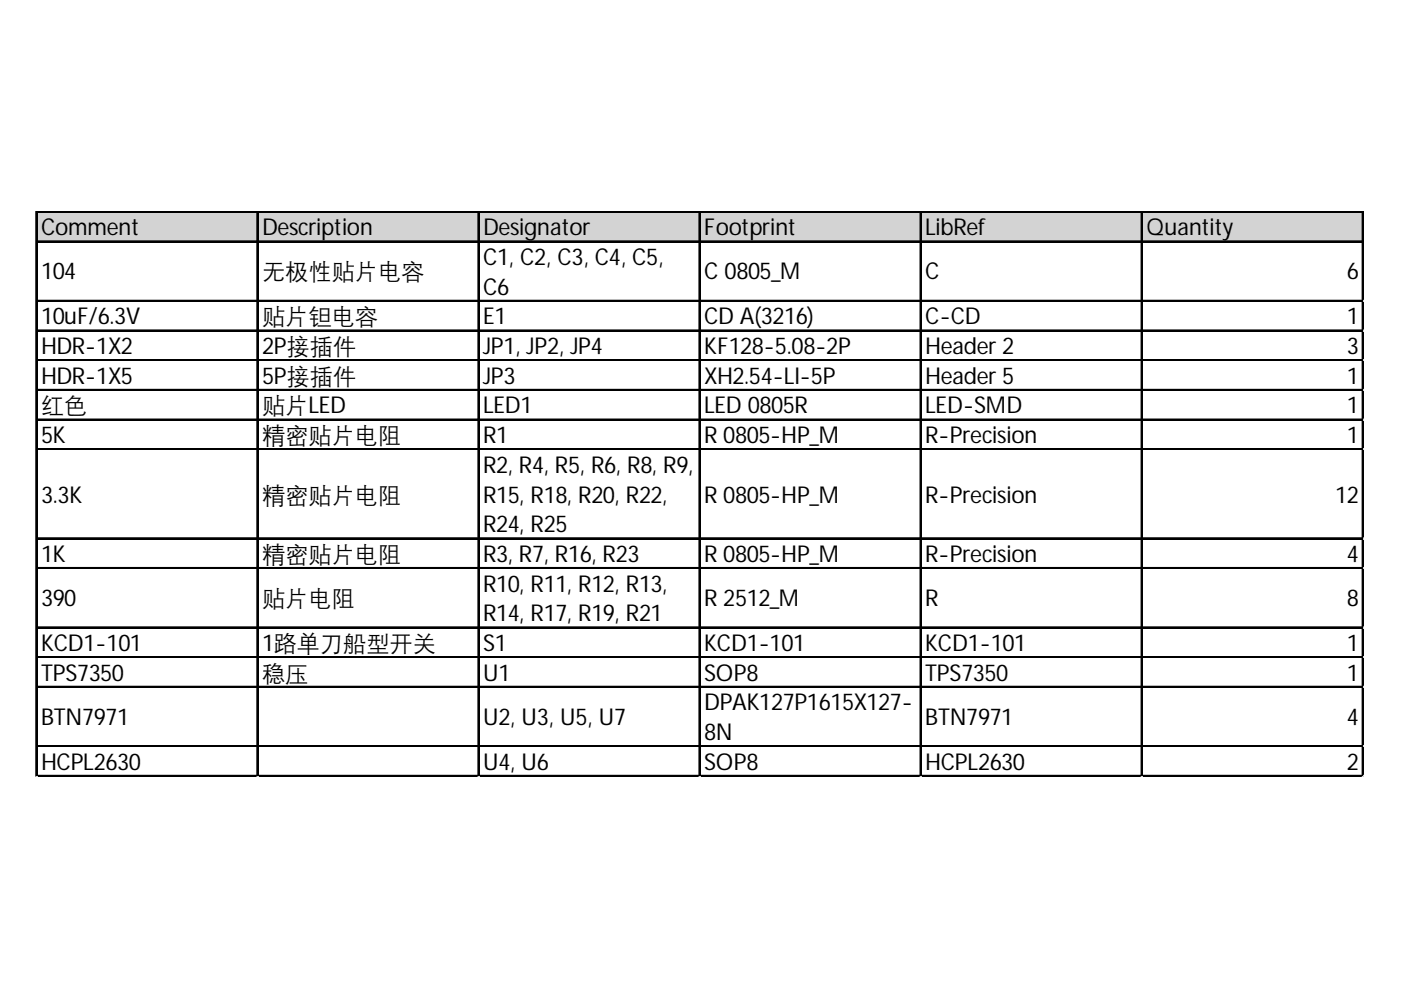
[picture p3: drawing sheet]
<svg xmlns="http://www.w3.org/2000/svg" width="297mm" height="210mm" viewBox="0 0 297 210" stroke-linecap="round" stroke-linejoin="round" font-family="sans-serif">
<defs><g id="words">
<g font-size="4.9">
<text x="8.7" y="49.9">Comment</text>
<text x="55.6" y="49.9">Description</text>
<text x="102.4" y="49.9">Designator</text>
<text x="149.3" y="49.9">Footprint</text>
<text x="196.2" y="49.9">LibRef</text>
<text x="243.1" y="49.9">Quantity</text>
<text x="8.7" y="59.2">104</text>
<text x="55.6" y="59.2">无极性贴片电容</text>
<text x="102.4" y="56.2">C1, C2, C3, C4, C5,</text>
<text x="149.3" y="59.2">C 0805_M</text>
<text x="196.2" y="59.2">C</text>
<text x="285.5" y="59.2">6</text>
<text x="102.4" y="62.5">C6</text>
<text x="8.7" y="68.8">10uF/6.3V</text>
<text x="55.6" y="68.8">贴片钽电容</text>
<text x="102.4" y="68.8">E1</text>
<text x="149.3" y="68.8">CD A(3216)</text>
<text x="196.2" y="68.8">C-CD</text>
<text x="285.5" y="68.8">1</text>
<text x="8.7" y="75.1">HDR-1X2</text>
<text x="55.6" y="75.1">2P接插件</text>
<text x="102.4" y="75.1">JP1, JP2, JP4</text>
<text x="149.3" y="75.1">KF128-5.08-2P</text>
<text x="196.2" y="75.1">Header 2</text>
<text x="285.5" y="75.1">3</text>
<text x="8.7" y="81.4">HDR-1X5</text>
<text x="55.6" y="81.4">5P接插件</text>
<text x="102.4" y="81.4">JP3</text>
<text x="149.3" y="81.4">XH2.54-LI-5P</text>
<text x="196.2" y="81.4">Header 5</text>
<text x="285.5" y="81.4">1</text>
<text x="8.7" y="87.7">红色</text>
<text x="55.6" y="87.7">贴片LED</text>
<text x="102.4" y="87.7">LED1</text>
<text x="149.3" y="87.7">LED 0805R</text>
<text x="196.2" y="87.7">LED-SMD</text>
<text x="285.5" y="87.7">1</text>
<text x="8.7" y="94">5K</text>
<text x="55.6" y="94">精密贴片电阻</text>
<text x="102.4" y="94">R1</text>
<text x="149.3" y="94">R 0805-HP_M</text>
<text x="196.2" y="94">R-Precision</text>
<text x="285.5" y="94">1</text>
<text x="102.4" y="100.2">R2, R4, R5, R6, R8, R9,</text>
<text x="8.7" y="106.5">3.3K</text>
<text x="55.6" y="106.5">精密贴片电阻</text>
<text x="102.4" y="106.5">R15, R18, R20, R22,</text>
<text x="149.3" y="106.5">R 0805-HP_M</text>
<text x="196.2" y="106.5">R-Precision</text>
<text x="283.1" y="106.5">12</text>
<text x="102.4" y="112.8">R24, R25</text>
<text x="8.7" y="119.1">1K</text>
<text x="55.6" y="119.1">精密贴片电阻</text>
<text x="102.4" y="119.1">R3, R7, R16, R23</text>
<text x="149.3" y="119.1">R 0805-HP_M</text>
<text x="196.2" y="119.1">R-Precision</text>
<text x="285.5" y="119.1">4</text>
<text x="102.4" y="125.4">R10, R11, R12, R13,</text>
<text x="8.7" y="128.4">390</text>
<text x="55.6" y="128.4">贴片电阻</text>
<text x="102.4" y="131.7">R14, R17, R19, R21</text>
<text x="149.3" y="128.4">R 2512_M</text>
<text x="196.2" y="128.4">R</text>
<text x="285.5" y="128.4">8</text>
<text x="8.7" y="138">KCD1-101</text>
<text x="55.6" y="138">1路单刀船型开关</text>
<text x="102.4" y="138">S1</text>
<text x="149.3" y="138">KCD1-101</text>
<text x="196.2" y="138">KCD1-101</text>
<text x="285.5" y="138">1</text>
<text x="8.7" y="144.3">TPS7350</text>
<text x="55.6" y="144.3">稳压</text>
<text x="102.4" y="144.3">U1</text>
<text x="149.3" y="144.3">SOP8</text>
<text x="196.2" y="144.3">TPS7350</text>
<text x="285.5" y="144.3">1</text>
<text x="8.7" y="153.6">BTN7971</text>
<text x="102.4" y="153.6">U2, U3, U5, U7</text>
<text x="149.3" y="150.6">DPAK127P1615X127-</text>
<text x="196.2" y="153.6">BTN7971</text>
<text x="285.5" y="153.6">4</text>
<text x="149.3" y="156.9">8N</text>
<text x="8.7" y="163.2">HCPL2630</text>
<text x="102.4" y="163.2">U4, U6</text>
<text x="149.3" y="163.2">SOP8</text>
<text x="196.2" y="163.2">HCPL2630</text>
<text x="285.5" y="163.2">2</text>
</g>
</g></defs>
<path d="M7.8 45h281.4v6.4h-281.4z" fill="#d3d3d3"/>
<g fill="none" stroke="#000" stroke-width=".27">
<path d="M7.6 44.8v119.9M7.7 44.8v119.9M7.9 44.8h281.2M7.9 44.9h281.2M7.9 51.1h281.2M7.9 51.2h281.2M54.5 45.1v119.6M54.6 45.1v119.6M101.4 45.1v119.6M101.5 45.1v119.6M148.2 45.1v119.6M148.4 45.1v119.6"/>
<path d="M195.1 45.1v119.6M195.2 45.1v119.6M242 45.1v119.6M242.1 45.1v119.6M288.8 45.1v119.6M289 45.1v119.6M7.9 63.7h281.2M7.9 63.8h281.2M7.9 70h281.2M7.9 70.1h281.2M7.9 76.3h281.2M7.9 76.4h281.2"/>
<path d="M7.9 82.6h281.2M7.9 82.7h281.2M7.9 88.9h281.2M7.9 89h281.2M7.9 95.2h281.2M7.9 95.3h281.2M7.9 114h281.2M7.9 114.2h281.2M7.9 120.3h281.2M7.9 120.5h281.2M7.9 132.9h281.2M7.9 133.1h281.2"/>
<path d="M7.9 139.2h281.2M7.9 139.4h281.2M7.9 145.5h281.2M7.9 145.7h281.2M7.9 158.1h281.2M7.9 158.3h281.2M7.9 164.4h281.2M7.9 164.5h281.2"/>
</g>
<path d="M7.6 164.7h.1" fill="none" stroke="#d4d4d4" stroke-width=".27"/>
<path d="M7.6 164.7h.3z" fill="#d4d4d4"/>
<path d="M54.5 164.7h.1" fill="none" stroke="#d4d4d4" stroke-width=".27"/>
<path d="M54.5 164.7h.3z" fill="#d4d4d4"/>
<path d="M101.4 164.7h.1" fill="none" stroke="#d4d4d4" stroke-width=".27"/>
<path d="M101.4 164.7h.2z" fill="#d4d4d4"/>
<path d="M148.2 164.7h.1" fill="none" stroke="#d4d4d4" stroke-width=".27"/>
<path d="M148.2 164.7h.3z" fill="#d4d4d4"/>
<path d="M195.1 164.7h.1" fill="none" stroke="#d4d4d4" stroke-width=".27"/>
<path d="M195.1 164.7h.3z" fill="#d4d4d4"/>
<path d="M242 164.7h.1" fill="none" stroke="#d4d4d4" stroke-width=".27"/>
<path d="M242 164.7h.2z" fill="#d4d4d4"/>
<path d="M288.8 164.7h.1" fill="none" stroke="#d4d4d4" stroke-width=".27"/>
<path d="M288.8 164.7h.3z" fill="#d4d4d4"/>
<path d="M289.1 63.7h.1" fill="none" stroke="#d4d4d4" stroke-width=".27"/>
<path d="M289.1 63.7l.1 .3z" fill="#d4d4d4"/>
<path d="M289.1 70h.1" fill="none" stroke="#d4d4d4" stroke-width=".27"/>
<path d="M289.1 70l.1 .3z" fill="#d4d4d4"/>
<path d="M289.1 76.3h.1" fill="none" stroke="#d4d4d4" stroke-width=".27"/>
<path d="M289.1 76.3l.1 .3z" fill="#d4d4d4"/>
<path d="M289.1 82.6h.1" fill="none" stroke="#d4d4d4" stroke-width=".27"/>
<path d="M289.1 82.6l.1 .2z" fill="#d4d4d4"/>
<path d="M289.1 88.9h.1" fill="none" stroke="#d4d4d4" stroke-width=".27"/>
<path d="M289.1 88.9l.1 .2z" fill="#d4d4d4"/>
<path d="M289.1 95.2h.1" fill="none" stroke="#d4d4d4" stroke-width=".27"/>
<path d="M289.1 95.2l.1 .2z" fill="#d4d4d4"/>
<path d="M289.1 114h.1" fill="none" stroke="#d4d4d4" stroke-width=".27"/>
<path d="M289.1 114l.1 .3z" fill="#d4d4d4"/>
<path d="M289.1 120.3h.1" fill="none" stroke="#d4d4d4" stroke-width=".27"/>
<path d="M289.1 120.3l.1 .3z" fill="#d4d4d4"/>
<path d="M289.1 132.9h.1" fill="none" stroke="#d4d4d4" stroke-width=".27"/>
<path d="M289.1 132.9l.1 .3z" fill="#d4d4d4"/>
<path d="M289.1 139.2h.1" fill="none" stroke="#d4d4d4" stroke-width=".27"/>
<path d="M289.1 139.2l.1 .3z" fill="#d4d4d4"/>
<path d="M289.1 145.5h.1" fill="none" stroke="#d4d4d4" stroke-width=".27"/>
<path d="M289.1 145.5l.1 .3z" fill="#d4d4d4"/>
<path d="M289.1 158.1h.1" fill="none" stroke="#d4d4d4" stroke-width=".27"/>
<path d="M289.1 158.1l.1 .3z" fill="#d4d4d4"/>
<path d="M289.1 164.4h.1" fill="none" stroke="#d4d4d4" stroke-width=".27"/>
<path d="M289.1 164.4l.1 .3z" fill="#d4d4d4"/>
<use href="#words"/>
</svg>
